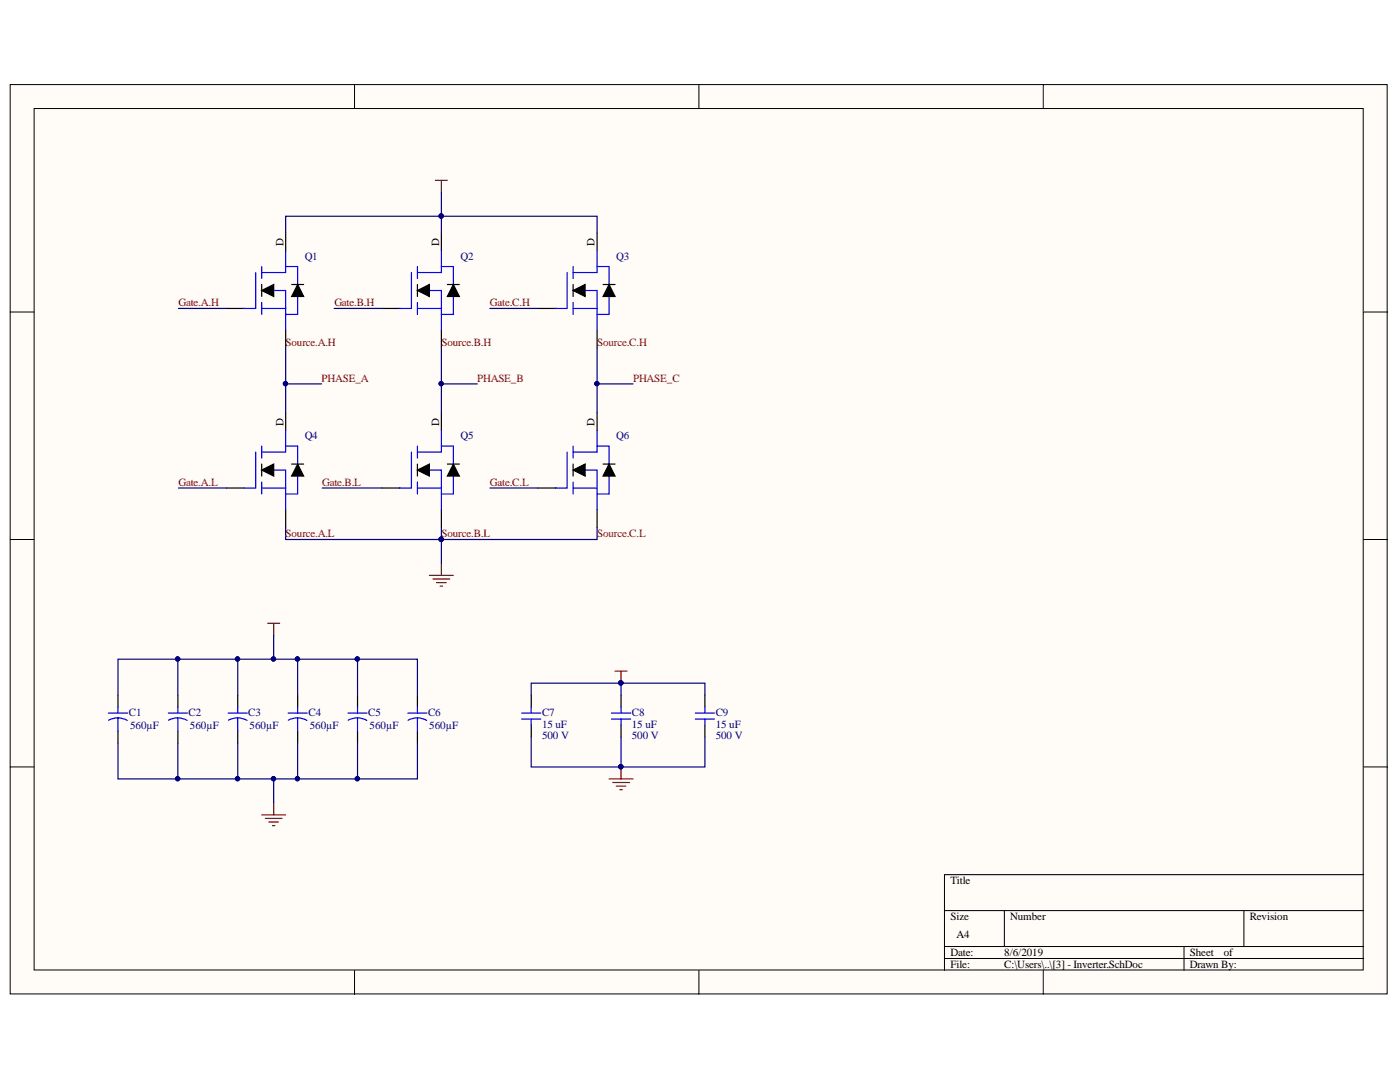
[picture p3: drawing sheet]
<svg xmlns="http://www.w3.org/2000/svg" width="279mm" height="216mm" viewBox="0 0 279 216" stroke-linecap="round" stroke-linejoin="round" font-family="sans-serif">
<defs><g id="words">
<g font-size="2.2">
<text x="56.6" y="49.1" transform="rotate(-90 56.6 49.1)">D</text>
<text x="87.6" y="49.1" transform="rotate(-90 87.6 49.1)">D</text>
<text x="118.7" y="49.1" transform="rotate(-90 118.7 49.1)">D</text>
<text x="56.6" y="84.9" transform="rotate(-90 56.6 84.9)">D</text>
<text x="87.6" y="84.9" transform="rotate(-90 87.6 84.9)">D</text>
<text x="118.7" y="84.9" transform="rotate(-90 118.7 84.9)">D</text>
<text x="189.7" y="176.4">Title</text>
<text x="189.7" y="183.6">Size</text>
<text x="201.6" y="183.6">Number</text>
<text x="249.4" y="183.6">Revision</text>
<text x="189.7" y="190.8">Date:</text>
<text x="190.9" y="187.2">A4</text>
<text x="200.4" y="190.8">8/6/2019</text>
<text x="237.5" y="190.8">Sheet</text>
<text x="244.2" y="190.8">of</text>
<text x="189.7" y="193.2">File:</text>
<text x="200.4" y="193.2">C:\Users\..\[3] - Inverter.SchDoc</text>
<text x="237.5" y="193.2">Drawn By:</text>
</g>
<g font-size="2.2" fill="#000080">
<text x="60.8" y="51.8">Q1</text>
<text x="91.9" y="51.8">Q2</text>
<text x="123" y="51.8">Q3</text>
<text x="60.8" y="87.6">Q4</text>
<text x="91.9" y="87.6">Q5</text>
<text x="123" y="87.6">Q6</text>
<text x="25.7" y="142.8">C1</text>
<text x="37.6" y="142.8">C2</text>
<text x="49.6" y="142.8">C3</text>
<text x="61.6" y="142.8">C4</text>
<text x="73.5" y="142.8">C5</text>
<text x="85.4" y="142.8">C6</text>
<text x="108.2" y="142.8">C7</text>
<text x="126.1" y="142.8">C8</text>
<text x="142.8" y="142.8">C9</text>
<text x="26" y="145.4">560µF</text>
<text x="37.9" y="145.4">560µF</text>
<text x="49.8" y="145.4">560µF</text>
<text x="61.8" y="145.4">560µF</text>
<text x="73.7" y="145.4">560µF</text>
<text x="85.7" y="145.4">560µF</text>
<text x="108.2" y="145.2">15 uF</text>
<text x="108.2" y="147.5">500 V</text>
<text x="126.1" y="145.2">15 uF</text>
<text x="126.1" y="147.5">500 V</text>
<text x="142.8" y="145.2">15 uF</text>
<text x="142.8" y="147.5">500 V</text>
</g>
<g font-size="2.2" fill="#800000">
<text x="35.6" y="61.1">Gate.A.H</text>
<text x="66.7" y="61.1">Gate.B.H</text>
<text x="97.8" y="61.1">Gate.C.H</text>
<text x="57" y="68.9">Source.A.H</text>
<text x="88.1" y="68.9">Source.B.H</text>
<text x="119.2" y="68.9">Source.C.H</text>
<text x="64.2" y="76.1">PHASE_A</text>
<text x="95.2" y="76.1">PHASE_B</text>
<text x="126.4" y="76.1">PHASE_C</text>
<text x="35.6" y="96.9">Gate.A.L</text>
<text x="64.3" y="96.9">Gate.B.L</text>
<text x="97.8" y="96.9">Gate.C.L</text>
<text x="57" y="107.1">Source.A.L</text>
<text x="88.1" y="107.1">Source.B.L</text>
<text x="119.2" y="107.1">Source.C.L</text>
</g>
</g></defs>
<g fill="#fffcf8" stroke="#000" stroke-width=".2">
<path d="M2 16.9h274.8v181.4h-274.8z"/>
<path d="M6.8 21.7h265.3v171.8h-265.3z"/>
</g>
<g fill="none" stroke="#000" stroke-width=".2">
<path d="M70.8 16.9v4.8M139.5 16.9v4.8M208.2 16.9v4.8M2 62.3h4.8M272.2 62.3h4.7M2 107.7h4.8M272.2 107.7h4.7M2 153h4.8M272.2 153h4.7M272.2 174.5h-83.7v19.1M70.8 193.6v4.8M139.5 193.6v4.8"/>
<path d="M188.5 181.7h83.7M188.5 188.9h83.7M188.5 191.3h83.7M200.4 181.7v7.2M208.2 193.6v4.8M236.3 188.9v4.7M248.2 181.7v7.2"/>
</g>
<g fill="none" stroke="#000" stroke-width=".24">
<path d="M52.2 58l2.4-1.2v2.4zM52.2 56.8v2.4M57 46.5v3.6M58.2 56.8h2.4M59.4 56.8l1.2 2.4h-2.4zM83.3 58l2.4-1.2v2.4zM83.3 56.8v2.4M88.1 46.5v3.6M89.3 56.8h2.4M90.5 56.8l1.2 2.4h-2.4zM114.4 58l2.4-1.2v2.4zM114.4 56.8v2.4"/>
<path d="M119.2 46.5v3.6M120.4 56.8h2.3M121.6 56.8l1.1 2.4h-2.3zM45.2 61.5h3.6M57 65.8v3.6M76.3 61.5h3.5M88.1 65.8v3.6M107.3 61.5h3.6M119.2 65.8v3.6M45.2 97.4h3.6M52.2 93.8l2.4-1.2v2.4zM52.2 92.6v2.4"/>
<path d="M57 82.3v3.6M58.2 92.6h2.4M59.4 92.6l1.2 2.4h-2.4zM76.3 97.4h3.5M83.3 93.8l2.4-1.2v2.4zM83.3 92.6v2.4M88.1 82.3v3.6M89.3 92.6h2.4M90.5 92.6l1.2 2.4h-2.4zM107.3 97.4h3.6M114.4 93.8l2.4-1.2v2.4zM114.4 92.6v2.4"/>
<path d="M119.2 82.3v3.6M120.4 92.6h2.3M121.6 92.6l1.1 2.4h-2.3zM57 101.7v3.6M88.1 101.7v3.6M119.2 101.7v3.6M23.5 138.7v2.4M35.5 138.7v2.4M47.4 138.7v2.4M59.4 138.7v2.4M71.4 138.7v2.4M83.3 138.7v2.4"/>
<path d="M106 138.7v2.4M123.9 138.7v2.4M140.7 138.7v2.4M23.5 145.9v2.4M35.5 145.9v2.4M47.4 145.9v2.4M59.4 145.9v2.4M71.4 145.9v2.4M83.3 145.9v2.4M106 144.7v2.4M123.9 144.7v2.4M140.7 144.7v2.4"/>
</g>
<g fill="none" stroke="#00f" stroke-width=".24">
<path d="M51 54.4v7.1h-2.4M52.2 53.2v2.4M54.6 58h2.4v3.5M57 50.1v4.3h-4.8M57 53.2h2.4v3.6M59.4 59.2v3.5h-2.4M82.1 54.4v7.1h-2.4M83.3 53.2v2.4M85.7 58h2.4v3.5M88.1 50.1v4.3h-4.8M88.1 53.2h2.4v3.6M90.5 59.2v3.5h-2.4"/>
<path d="M113.2 54.4v7.1h-2.4M114.4 53.2v2.4M116.8 58h2.4v3.5M119.2 50.1v4.3h-4.8M119.2 53.2h2.4v3.6M121.6 59.2v3.5h-2.4M52.2 61.5h4.8v4.3M52.2 60.4v2.3M83.3 61.5h4.8v4.3M83.3 60.4v2.3M114.4 61.5h4.8v4.3M114.4 60.4v2.3"/>
<path d="M51 90.2v7.2h-2.4M52.2 97.4h4.8v4.3M52.2 89v2.4M52.2 96.2v2.4M54.6 93.8h2.4v3.6M57 85.9v4.3h-4.8M57 89h2.4v3.6M59.4 95v3.6h-2.4M82.1 90.2v7.2h-2.4M83.3 97.4h4.8v4.3M83.3 89v2.4M83.3 96.2v2.4"/>
<path d="M85.7 93.8h2.4v3.6M88.1 85.9v4.3h-4.8M88.1 89h2.4v3.6M90.5 95v3.6h-2.4M113.2 90.2v7.2h-2.4M114.4 97.4h4.8v4.3M114.4 89v2.4M114.4 96.2v2.4M116.8 93.8h2.4v3.6M119.2 85.9v4.3h-4.8M119.2 89h2.4v3.6M121.6 95v3.6h-2.4"/>
<path d="M21.6 142.3h3.9M23.5 143.2l.8 .1 1.1 .5M23.5 143.2l-.7 .1-1.1 .4M23.5 141.1v1.2M23.5 143.2v2.7M33.6 142.3h3.8M35.5 143.2l.8 .1 1 .5M35.5 143.2l-.8 .1-1.1 .4M35.5 141.1v1.2M35.5 143.2v2.7M45.5 142.3h3.9M47.4 143.2l.8 .1 1.1 .5"/>
<path d="M47.4 143.2l-.7 .1-1.1 .4M47.4 141.1v1.2M47.4 143.2v2.7M57.5 142.3h3.8M59.4 143.2l.8 .1 1 .5M59.4 143.2l-.8 .1-1.1 .4M59.4 141.1v1.2M59.4 143.2v2.7M69.4 142.3h3.9M71.4 143.2l.7 .1 1.1 .5M71.4 143.2l-.8 .1-1.1 .4M71.4 141.1v1.2"/>
<path d="M71.4 143.2v2.7M81.4 142.3h3.8M83.3 143.2l.8 .1 1.1 .5M83.3 143.2l-.8 .1-1.1 .4M83.3 141.1v1.2M83.3 143.2v2.7M104.1 142.3h3.8M104.1 143.5h3.8M106 141.1v1.2M106 143.5v1.2M122 142.3h3.9M122 143.5h3.9"/>
<path d="M123.9 141.1v1.2M123.9 143.5v1.2M138.8 142.3h3.8M138.8 143.5h3.8M140.7 141.1v1.2M140.7 143.5v1.2"/>
</g>
<path d="M52.2 58l2.4-1.2v2.4zM59.4 56.8l1.2 2.4h-2.4zM83.3 58l2.4-1.2v2.4zM90.5 56.8l1.2 2.4h-2.4zM114.4 58l2.4-1.2v2.4zM121.6 56.8l1.1 2.4h-2.3zM52.2 93.8l2.4-1.2v2.4zM59.4 92.6l1.2 2.4h-2.4zM83.3 93.8l2.4-1.2v2.4zM90.5 92.6l1.2 2.4h-2.4zM114.4 93.8l2.4-1.2v2.4zM121.6 92.6l1.1 2.4h-2.3z" fill="#000"/>
<g fill="none" stroke="#800000" stroke-width=".24">
<path d="M86.9 36h2.4M88.1 36v2.4M85.7 114.8h4.8M86.4 115.5h3.4M87.1 116.2h1.9M87.8 117h.5M88.1 112.4v2.4M53.4 124.4h2.4M54.6 124.4v2.4M122.7 133.9h2.4M123.9 133.9v2.4M121.6 155.4h4.7"/>
<path d="M122.3 156.1h3.3M123 156.9h1.9M123.7 157.6h.5M123.9 153v2.4M52.2 162.6h4.8M52.9 163.3h3.4M53.7 164h1.9M54.4 164.7h.5M54.6 160.2v2.4"/>
</g>
<g fill="#000080" stroke="#000080" stroke-width=".2">
<circle cx="123.9" cy="153" r=".43"/>
<circle cx="123.9" cy="136.3" r=".43"/>
<circle cx="57" cy="76.5" r=".43"/>
<circle cx="88" cy="76.5" r=".43"/>
<circle cx="88" cy="43.1" r=".43"/>
<circle cx="88" cy="107.6" r=".43"/>
<circle cx="119.1" cy="76.5" r=".43"/>
<circle cx="35.4" cy="131.5" r=".43"/>
<circle cx="47.4" cy="131.5" r=".43"/>
<circle cx="54.6" cy="131.5" r=".43"/>
<circle cx="59.4" cy="131.5" r=".43"/>
<circle cx="71.3" cy="131.5" r=".43"/>
<circle cx="35.4" cy="155.4" r=".43"/>
<circle cx="47.4" cy="155.4" r=".43"/>
<circle cx="54.6" cy="155.4" r=".43"/>
<circle cx="59.4" cy="155.4" r=".43"/>
<circle cx="71.3" cy="155.4" r=".43"/>
</g>
<g fill="none" stroke="#000080" stroke-width=".24">
<path d="M88.1 38.4v8.1M57 46.5v-3.3h62.2v3.3M35.6 61.5h9.6M57 69.4v12.9M57 76.6h7.2M66.7 61.5h9.6M88.1 69.4v12.9M88.1 76.6h7.2M97.8 61.5h9.5M119.2 69.4v12.9M119.2 76.6h7.1M35.6 97.4h9.6"/>
<path d="M64.3 97.4h12M97.8 97.4h9.5M57 105.3v2.4h62.2v-2.4M88.1 105.3v7.1M23.5 138.7v-7.2h59.8v7.2M35.5 131.5v7.2M47.4 131.5v7.2M54.6 126.8v4.7M59.4 131.5v7.2M71.4 131.5v7.2M106 138.7v-2.4h34.7v2.4M123.9 136.3v2.4"/>
<path d="M23.5 148.3v7.1h59.8v-7.1M35.5 148.3v7.1M47.4 148.3v7.1M54.6 155.4v4.8M59.4 148.3v7.1M71.4 148.3v7.1M106 147.1v5.9h34.7v-5.9M123.9 147.1v5.9"/>
</g>
<use href="#words"/>
</svg>
